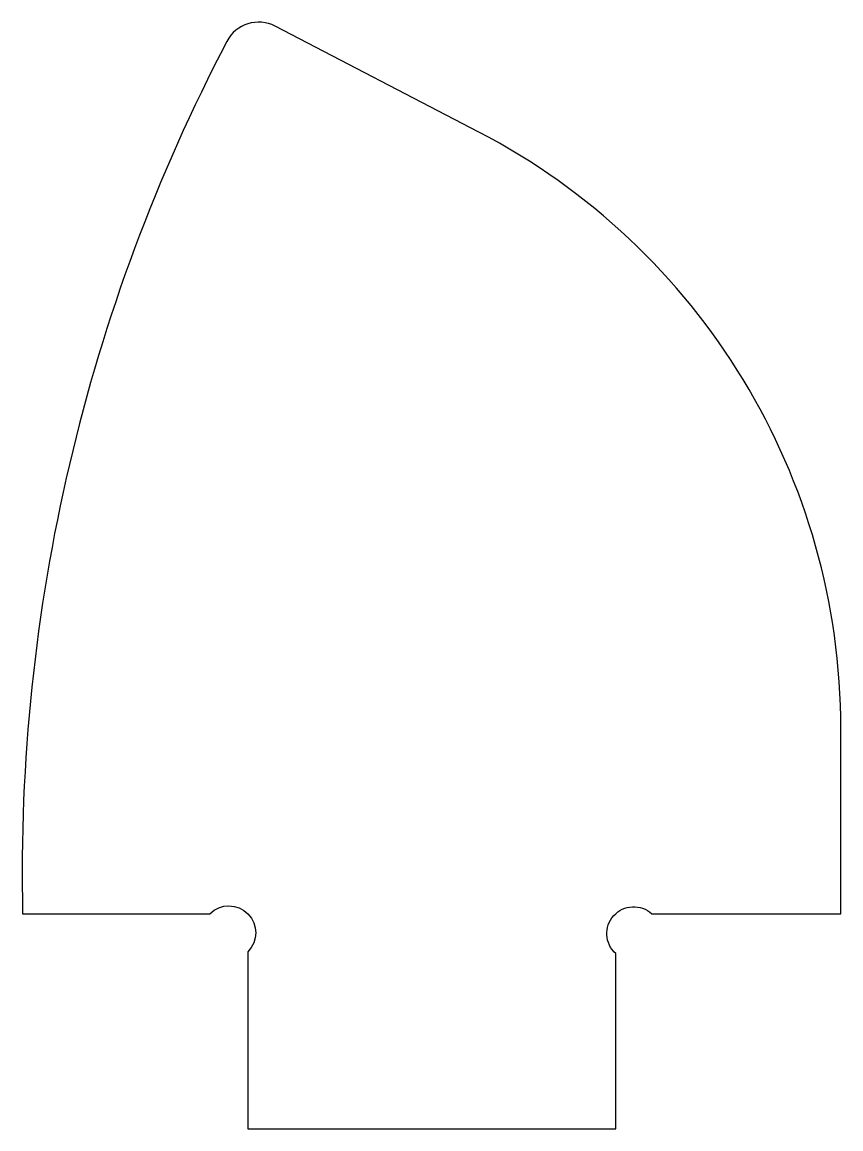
# Model space of a CAD drawing. Header units: millimetres. Extents: x -652 to -560, y 12 to 135.
import ezdxf

# ---------------------------------------------------------------- set-up
doc = ezdxf.new("R2010")
doc.units = ezdxf.units.MM
doc.layers.get('0').update_dxf_attribs({"linetype": 'CONTINUOUS'})

msp = doc.modelspace()

# ---------------------------------------------------------------- linework, layer by layer
msp.add_lwpolyline([(-560.38, 56.66, 0.279677), (-600.75, 123.18), (-623.43, 134.99, 0.413467), (-628.82, 133.3, 0.12693), (-651.6, 36), (-630.73, 36, -1), (-626.5, 31.74), (-626.5, 12), (-585.48, 12), (-585.48, 31.54, -1), (-581.46, 36), (-560.38, 36)], format="xyb", close=True)

doc.saveas('drawing.dxf')
